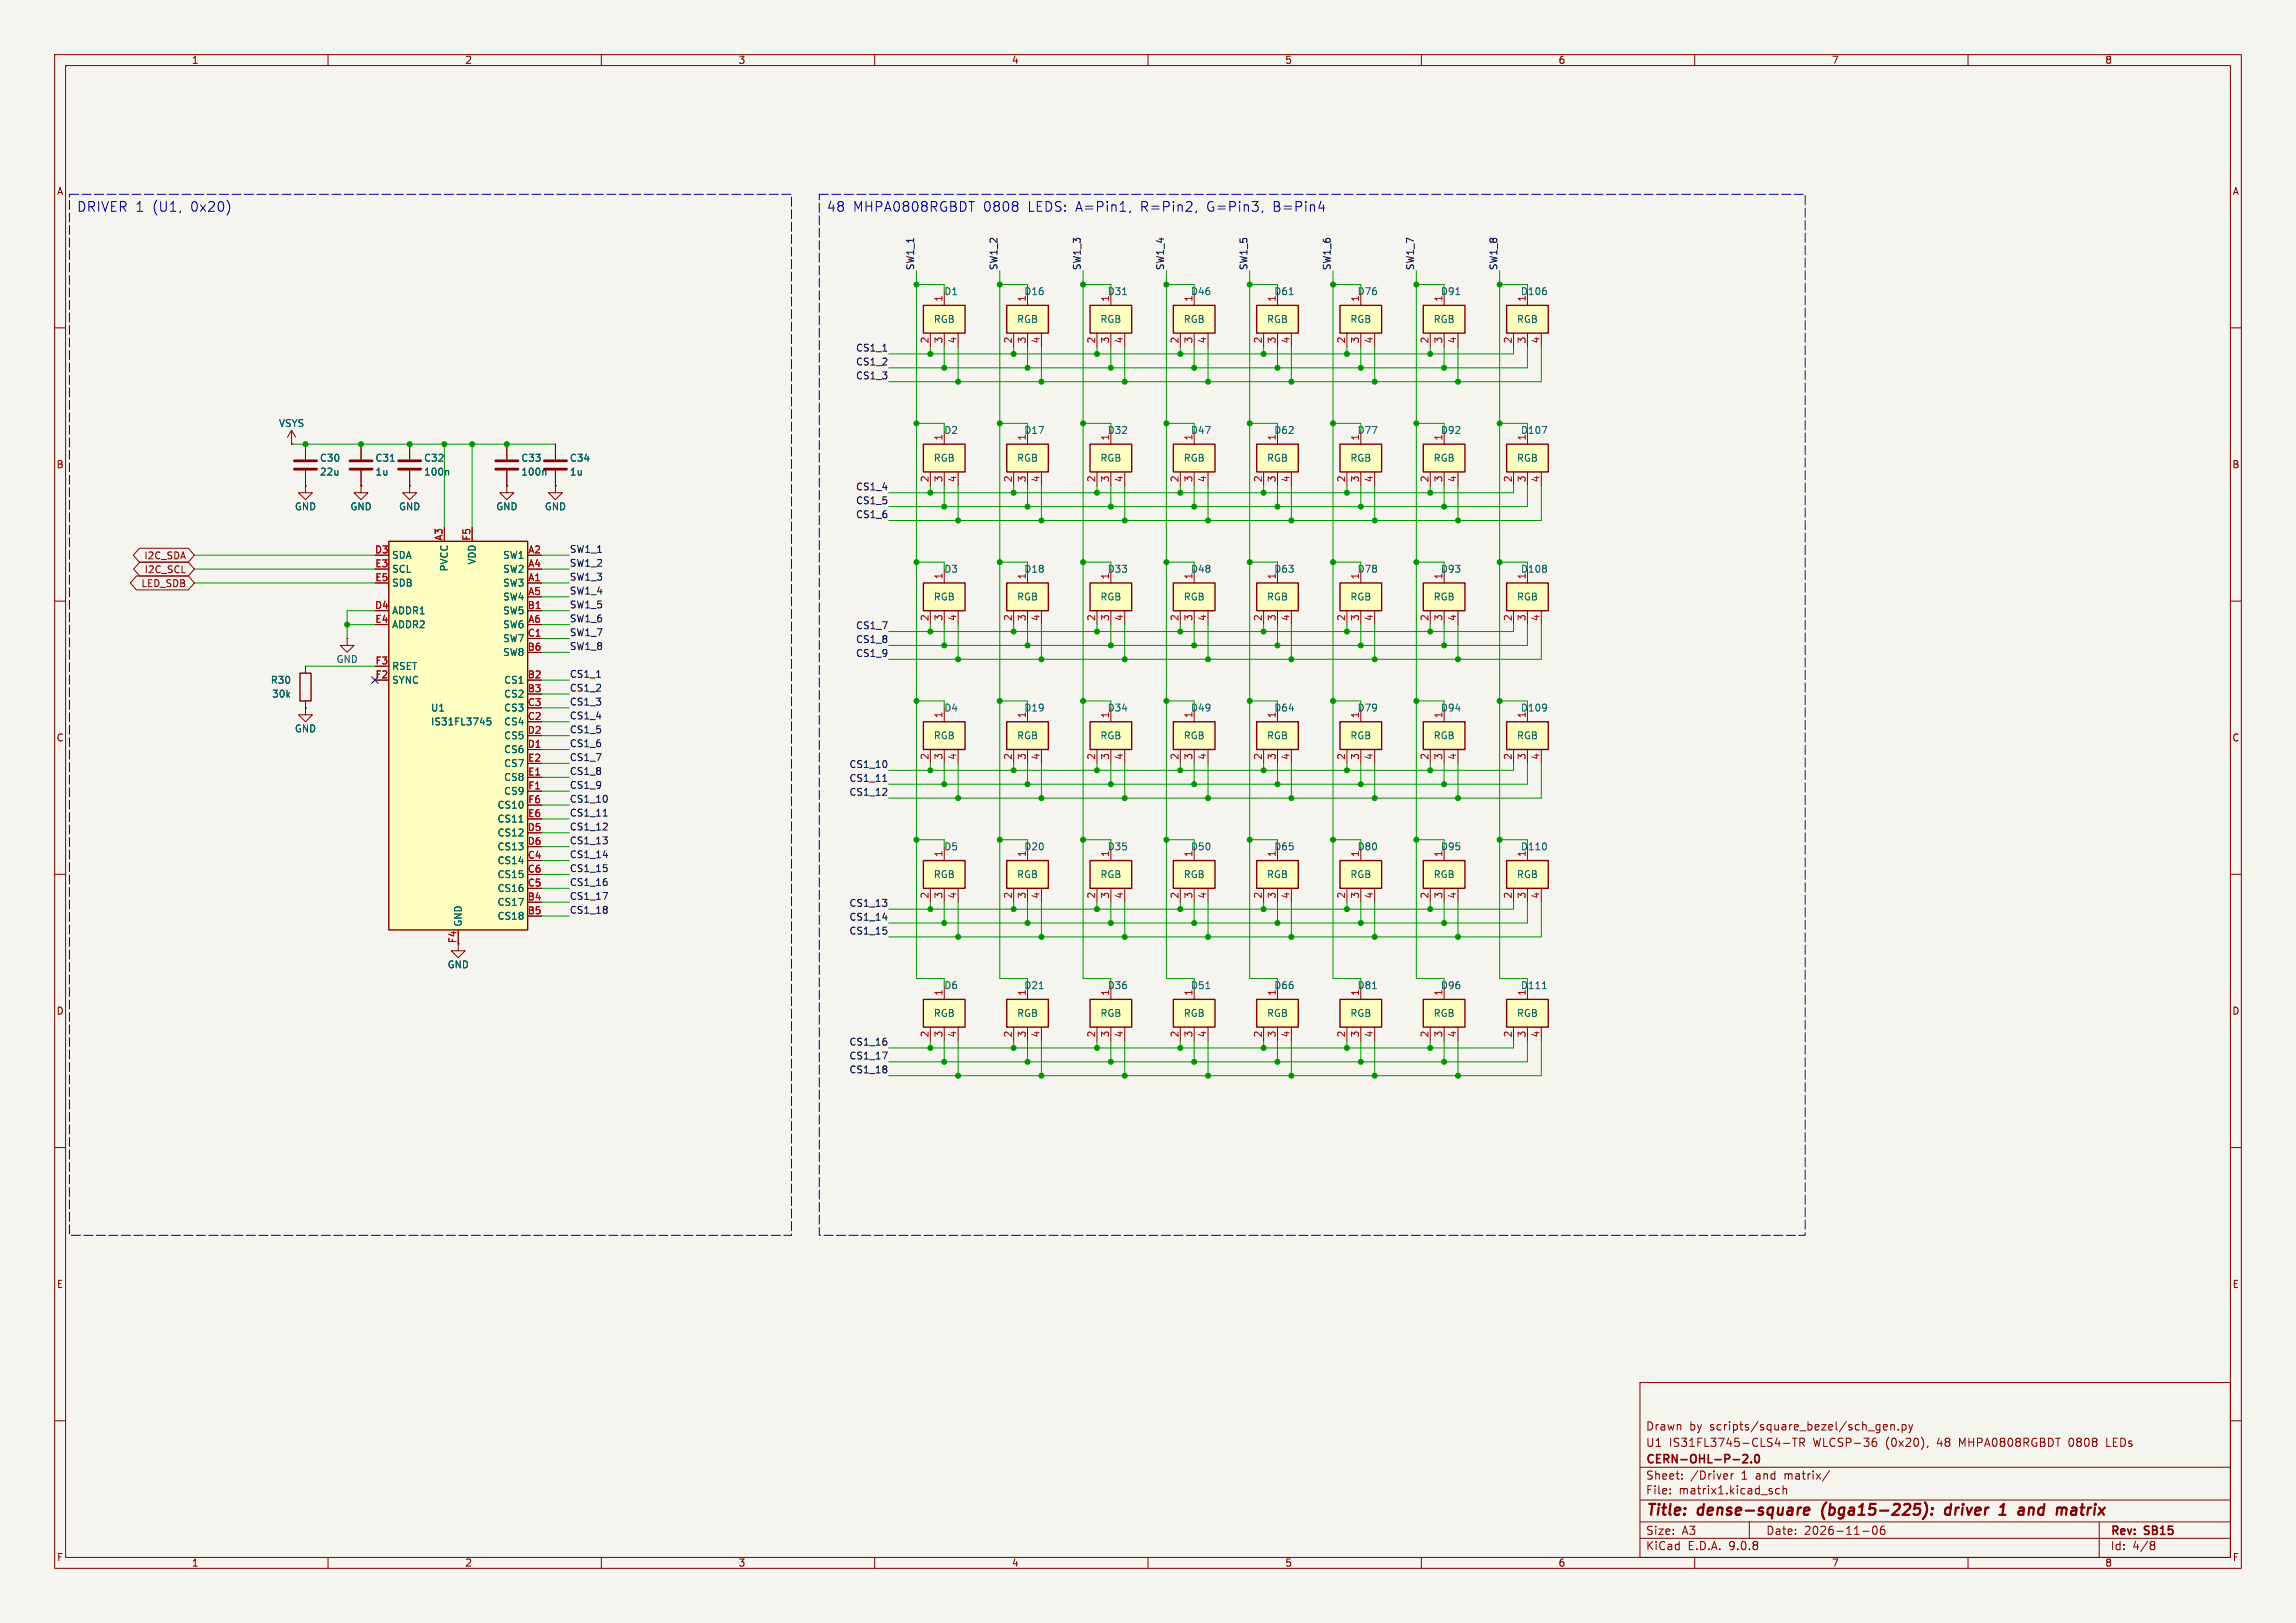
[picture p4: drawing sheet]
<svg xmlns="http://www.w3.org/2000/svg" width="420mm" height="297mm" viewBox="0 0 420 297" stroke-linecap="round" stroke-linejoin="round" font-family="sans-serif">
<defs><g id="words">
<g font-size="2.8" fill="#840000">
<text x="301" y="277.9">Title:</text>
<text x="310.6" y="277.9">dense-square</text>
<text x="334.1" y="277.9">(bga15-225):</text>
<text x="357.5" y="277.9">driver</text>
<text x="368.3" y="277.9">1</text>
<text x="372.5" y="277.9">and</text>
<text x="380.3" y="277.9">matrix</text>
</g>
<g font-size="2.5" fill="#0000c2">
<text x="14" y="39">DRIVER 1</text>
<text x="27.9" y="39">(U1,</text>
<text x="34.9" y="39">0x20)</text>
<text x="151.1" y="39">48</text>
<text x="156" y="39">MHPA0808RGBDT</text>
<text x="179.9" y="39">0808</text>
<text x="188.1" y="39">LEDS: A=Pin1,</text>
<text x="208.9" y="39">R=Pin2,</text>
<text x="221.1" y="39">G=Pin3,</text>
<text x="233.3" y="39">B=Pin4</text>
</g>
<g font-size="2.1" fill="#840000">
<text x="301" y="262">Drawn</text>
<text x="309" y="262">by</text>
<text x="312.8" y="262">scripts/square_bezel/sch_gen.py</text>
<text x="301" y="268.2">CERN-OHL-P-2.0</text>
<text x="301" y="265">U1</text>
<text x="305.3" y="265">IS31FL3745-CLS4-TR</text>
<text x="331.7" y="265">WLCSP-36</text>
<text x="345.1" y="265">(0x20),</text>
<text x="354.6" y="265">48</text>
<text x="358.8" y="265">MHPA0808RGBDT</text>
<text x="379" y="265">0808</text>
<text x="386" y="265">LEDs</text>
<text x="301" y="273.7">File:</text>
<text x="301" y="271">Sheet:</text>
<text x="307.1" y="273.7">matrix1.kicad_sch</text>
<text x="309.2" y="271">/Driver</text>
<text x="318.6" y="271">1</text>
<text x="321.3" y="271">and</text>
<text x="326.7" y="271">matrix/</text>
<text x="301" y="281.1">Size:</text>
<text x="307.6" y="281.1">A3</text>
<text x="323" y="281.1">Date:</text>
<text x="330" y="281.1">2026-11-06</text>
<text x="386" y="281.3">Rev:</text>
<text x="392.4" y="281.3">SB15</text>
<text x="301" y="283.9">KiCad</text>
<text x="308.7" y="283.9">E.D.A.</text>
<text x="316.3" y="283.9">9.0.8</text>
<text x="386" y="283.9">Id:</text>
<text x="390.1" y="283.9">4/8</text>
</g>
<g font-size="1.8" fill="#840000">
<text x="35" y="11.9">1</text>
<text x="85" y="11.9">2</text>
<text x="135" y="11.9">3</text>
<text x="185" y="11.9">4</text>
<text x="235" y="11.9">5</text>
<text x="285" y="11.9">6</text>
<text x="335" y="11.9">7</text>
<text x="385" y="11.9">8</text>
<text x="10.3" y="35.9">A</text>
<text x="408.3" y="35.9">A</text>
<text x="10.3" y="85.9">B</text>
<text x="408.2" y="85.9">B</text>
<text x="25.8" y="107.6">LED_SDB</text>
<text x="26.3" y="102.6">I2C_SDA</text>
<text x="26.4" y="105.1">I2C_SCL</text>
<text x="10.3" y="135.9">C</text>
<text x="408.2" y="135.9">C</text>
<text x="83.6" y="172.7" transform="rotate(-90 83.6 172.7)">F4</text>
<text x="10.3" y="185.9">D</text>
<text x="408.2" y="185.9">D</text>
<text x="10.3" y="235.9">E</text>
<text x="408.3" y="235.9">E</text>
<text x="10.3" y="285.9">F</text>
<text x="35" y="286.9">1</text>
<text x="85" y="286.9">2</text>
<text x="135" y="286.9">3</text>
<text x="185" y="286.9">4</text>
<text x="235" y="286.9">5</text>
<text x="285" y="286.9">6</text>
<text x="335" y="286.9">7</text>
<text x="385" y="286.9">8</text>
<text x="408.3" y="285.9">F</text>
</g>
<g font-size="1.8" fill="#0f0f0f">
<text x="167.3" y="49.5" transform="rotate(-90 167.3 49.5)">SW1_1</text>
<text x="182.5" y="49.5" transform="rotate(-90 182.5 49.5)">SW1_2</text>
<text x="197.8" y="49.5" transform="rotate(-90 197.8 49.5)">SW1_3</text>
<text x="213" y="49.5" transform="rotate(-90 213 49.5)">SW1_4</text>
<text x="228.3" y="49.5" transform="rotate(-90 228.3 49.5)">SW1_5</text>
<text x="243.5" y="49.5" transform="rotate(-90 243.5 49.5)">SW1_6</text>
<text x="258.7" y="49.5" transform="rotate(-90 258.7 49.5)">SW1_7</text>
<text x="274" y="49.5" transform="rotate(-90 274 49.5)">SW1_8</text>
<text x="156.5" y="64.4">CS1_1</text>
<text x="156.5" y="67">CS1_2</text>
<text x="156.5" y="69.5">CS1_3</text>
<text x="156.5" y="89.8">CS1_4</text>
<text x="156.5" y="94.9">CS1_6</text>
<text x="156.5" y="92.4">CS1_5</text>
<text x="104.1" y="101.3">SW1_1</text>
<text x="104.1" y="103.8">SW1_2</text>
<text x="104.1" y="106.3">SW1_3</text>
<text x="104.1" y="111.4">SW1_5</text>
<text x="104.1" y="114">SW1_6</text>
<text x="104.1" y="108.9">SW1_4</text>
<text x="104.1" y="119">SW1_8</text>
<text x="104.1" y="116.5">SW1_7</text>
<text x="156.5" y="115.2">CS1_7</text>
<text x="156.5" y="117.8">CS1_8</text>
<text x="104.1" y="124.1">CS1_1</text>
<text x="156.5" y="120.3">CS1_9</text>
<text x="104.1" y="126.7">CS1_2</text>
<text x="104.1" y="129.2">CS1_3</text>
<text x="104.1" y="131.7">CS1_4</text>
<text x="104.1" y="134.3">CS1_5</text>
<text x="104.1" y="136.8">CS1_6</text>
<text x="104.1" y="141.9">CS1_8</text>
<text x="104.1" y="139.4">CS1_7</text>
<text x="155.3" y="140.6">CS1_10</text>
<text x="155.3" y="143.2">CS1_11</text>
<text x="104.1" y="144.4">CS1_9</text>
<text x="104.1" y="147">CS1_10</text>
<text x="104.1" y="149.5">CS1_11</text>
<text x="155.3" y="145.7">CS1_12</text>
<text x="104.1" y="152.1">CS1_12</text>
<text x="104.1" y="154.6">CS1_13</text>
<text x="104.1" y="157.1">CS1_14</text>
<text x="104.1" y="159.7">CS1_15</text>
<text x="104.1" y="167.3">CS1_18</text>
<text x="104.1" y="164.8">CS1_17</text>
<text x="104.1" y="162.2">CS1_16</text>
<text x="155.3" y="166">CS1_13</text>
<text x="155.3" y="171.1">CS1_15</text>
<text x="155.3" y="168.6">CS1_14</text>
<text x="155.3" y="191.4">CS1_16</text>
<text x="155.3" y="196.5">CS1_18</text>
<text x="155.3" y="194">CS1_17</text>
</g>
<g font-size="1.8" fill="#006464">
<text x="170.7" y="59.3">RGB</text>
<text x="172.6" y="54.2">D1</text>
<text x="186" y="59.3">RGB</text>
<text x="187.3" y="54.2">D16</text>
<text x="201.2" y="59.3">RGB</text>
<text x="202.5" y="54.2">D31</text>
<text x="216.4" y="59.3">RGB</text>
<text x="217.8" y="54.2">D46</text>
<text x="231.7" y="59.3">RGB</text>
<text x="233" y="54.2">D61</text>
<text x="246.9" y="59.3">RGB</text>
<text x="248.2" y="54.2">D76</text>
<text x="262.2" y="59.3">RGB</text>
<text x="263.5" y="54.2">D91</text>
<text x="277.4" y="59.3">RGB</text>
<text x="278.1" y="54.2">D106</text>
<text x="50.9" y="78.3">VSYS</text>
<text x="172.6" y="79.6">D2</text>
<text x="187.3" y="79.6">D17</text>
<text x="202.5" y="79.6">D32</text>
<text x="217.8" y="79.6">D47</text>
<text x="233" y="79.6">D62</text>
<text x="248.2" y="79.6">D77</text>
<text x="263.5" y="79.6">D92</text>
<text x="278.1" y="79.6">D107</text>
<text x="58.4" y="84.7">C30</text>
<text x="58.4" y="87.2">22u</text>
<text x="68.6" y="87.2">1u</text>
<text x="68.6" y="84.7">C31</text>
<text x="77.5" y="87.2">100n</text>
<text x="77.5" y="84.7">C32</text>
<text x="95.3" y="87.2">100n</text>
<text x="95.3" y="84.7">C33</text>
<text x="104.1" y="87.2">1u</text>
<text x="104.1" y="84.7">C34</text>
<text x="170.7" y="84.7">RGB</text>
<text x="186" y="84.7">RGB</text>
<text x="201.2" y="84.7">RGB</text>
<text x="216.4" y="84.7">RGB</text>
<text x="231.7" y="84.7">RGB</text>
<text x="246.9" y="84.7">RGB</text>
<text x="262.2" y="84.7">RGB</text>
<text x="277.4" y="84.7">RGB</text>
<text x="53.8" y="93.6">GND</text>
<text x="64" y="93.6">GND</text>
<text x="72.9" y="93.6">GND</text>
<text x="90.7" y="93.6">GND</text>
<text x="99.6" y="93.6">GND</text>
<text x="71.6" y="102.5">SDA</text>
<text x="71.6" y="105">SCL</text>
<text x="71.6" y="107.5">SDB</text>
<text x="82.1" y="104.7" transform="rotate(-90 82.1 104.7)">PVCC</text>
<text x="87.2" y="103.4" transform="rotate(-90 87.2 103.4)">VDD</text>
<text x="91.9" y="102.5">SW1</text>
<text x="91.9" y="105">SW2</text>
<text x="91.9" y="107.5">SW3</text>
<text x="172.6" y="105">D3</text>
<text x="187.3" y="105">D18</text>
<text x="202.5" y="105">D33</text>
<text x="217.8" y="105">D48</text>
<text x="233" y="105">D63</text>
<text x="248.2" y="105">D78</text>
<text x="263.5" y="105">D93</text>
<text x="278.1" y="105">D108</text>
<text x="71.6" y="112.6">ADDR1</text>
<text x="91.9" y="110.1">SW4</text>
<text x="91.9" y="112.6">SW5</text>
<text x="170.7" y="110.1">RGB</text>
<text x="186" y="110.1">RGB</text>
<text x="201.2" y="110.1">RGB</text>
<text x="216.4" y="110.1">RGB</text>
<text x="231.7" y="110.1">RGB</text>
<text x="246.9" y="110.1">RGB</text>
<text x="262.2" y="110.1">RGB</text>
<text x="277.4" y="110.1">RGB</text>
<text x="71.6" y="115.2">ADDR2</text>
<text x="91.9" y="115.2">SW6</text>
<text x="91.9" y="117.7">SW7</text>
<text x="49.4" y="125.3">R30</text>
<text x="61.5" y="121.5">GND</text>
<text x="71.6" y="122.8">RSET</text>
<text x="71.6" y="125.3">SYNC</text>
<text x="91.9" y="120.2">SW8</text>
<text x="92.1" y="125.3">CS1</text>
<text x="49.7" y="127.9">30k</text>
<text x="78.7" y="130.4">U1</text>
<text x="92.1" y="127.9">CS2</text>
<text x="92.1" y="130.4">CS3</text>
<text x="172.6" y="130.4">D4</text>
<text x="187.3" y="130.4">D19</text>
<text x="202.5" y="130.4">D34</text>
<text x="217.8" y="130.4">D49</text>
<text x="233" y="130.4">D64</text>
<text x="248.2" y="130.4">D79</text>
<text x="263.5" y="130.4">D94</text>
<text x="278.1" y="130.4">D109</text>
<text x="53.8" y="134.2">GND</text>
<text x="78.7" y="132.9">IS31FL3745</text>
<text x="92.1" y="132.9">CS4</text>
<text x="92.1" y="135.5">CS5</text>
<text x="170.7" y="135.5">RGB</text>
<text x="186" y="135.5">RGB</text>
<text x="201.2" y="135.5">RGB</text>
<text x="216.4" y="135.5">RGB</text>
<text x="231.7" y="135.5">RGB</text>
<text x="246.9" y="135.5">RGB</text>
<text x="262.2" y="135.5">RGB</text>
<text x="277.4" y="135.5">RGB</text>
<text x="92.1" y="138">CS6</text>
<text x="92.1" y="140.6">CS7</text>
<text x="92.1" y="143.1">CS8</text>
<text x="90.9" y="148.2">CS10</text>
<text x="92.1" y="145.6">CS9</text>
<text x="90.9" y="150.7">CS11</text>
<text x="90.9" y="153.3">CS12</text>
<text x="90.9" y="155.8">CS13</text>
<text x="172.6" y="155.8">D5</text>
<text x="187.3" y="155.8">D20</text>
<text x="202.5" y="155.8">D35</text>
<text x="217.8" y="155.8">D50</text>
<text x="233" y="155.8">D65</text>
<text x="248.2" y="155.8">D80</text>
<text x="263.5" y="155.8">D95</text>
<text x="278.1" y="155.8">D110</text>
<text x="90.9" y="158.3">CS14</text>
<text x="90.9" y="160.9">CS15</text>
<text x="170.7" y="160.9">RGB</text>
<text x="186" y="160.9">RGB</text>
<text x="201.2" y="160.9">RGB</text>
<text x="216.4" y="160.9">RGB</text>
<text x="231.7" y="160.9">RGB</text>
<text x="246.9" y="160.9">RGB</text>
<text x="262.2" y="160.9">RGB</text>
<text x="277.4" y="160.9">RGB</text>
<text x="90.9" y="163.4">CS16</text>
<text x="90.9" y="166">CS17</text>
<text x="84.7" y="169.7" transform="rotate(-90 84.7 169.7)">GND</text>
<text x="90.9" y="168.5">CS18</text>
<text x="81.8" y="177.4">GND</text>
<text x="172.6" y="181.2">D6</text>
<text x="187.3" y="181.2">D21</text>
<text x="202.5" y="181.2">D36</text>
<text x="217.8" y="181.2">D51</text>
<text x="233" y="181.2">D66</text>
<text x="248.2" y="181.2">D81</text>
<text x="263.5" y="181.2">D96</text>
<text x="278.1" y="181.2">D111</text>
<text x="170.7" y="186.3">RGB</text>
<text x="186" y="186.3">RGB</text>
<text x="201.2" y="186.3">RGB</text>
<text x="216.4" y="186.3">RGB</text>
<text x="231.7" y="186.3">RGB</text>
<text x="246.9" y="186.3">RGB</text>
<text x="262.2" y="186.3">RGB</text>
<text x="277.4" y="186.3">RGB</text>
</g>
<g font-size="1.8" fill="#a90000">
<text x="172.5" y="55.3" transform="rotate(-90 172.5 55.3)">1</text>
<text x="187.7" y="55.3" transform="rotate(-90 187.7 55.3)">1</text>
<text x="202.9" y="55.3" transform="rotate(-90 202.9 55.3)">1</text>
<text x="218.2" y="55.3" transform="rotate(-90 218.2 55.3)">1</text>
<text x="233.4" y="55.3" transform="rotate(-90 233.4 55.3)">1</text>
<text x="248.7" y="55.3" transform="rotate(-90 248.7 55.3)">1</text>
<text x="263.9" y="55.3" transform="rotate(-90 263.9 55.3)">1</text>
<text x="279.1" y="55.3" transform="rotate(-90 279.1 55.3)">1</text>
<text x="169.9" y="62.9" transform="rotate(-90 169.9 62.9)">2</text>
<text x="172.5" y="62.9" transform="rotate(-90 172.5 62.9)">3</text>
<text x="175" y="62.9" transform="rotate(-90 175 62.9)">4</text>
<text x="185.2" y="62.9" transform="rotate(-90 185.2 62.9)">2</text>
<text x="187.7" y="62.9" transform="rotate(-90 187.7 62.9)">3</text>
<text x="190.2" y="62.9" transform="rotate(-90 190.2 62.9)">4</text>
<text x="200.4" y="62.9" transform="rotate(-90 200.4 62.9)">2</text>
<text x="202.9" y="62.9" transform="rotate(-90 202.9 62.9)">3</text>
<text x="205.5" y="62.9" transform="rotate(-90 205.5 62.9)">4</text>
<text x="215.6" y="62.9" transform="rotate(-90 215.6 62.9)">2</text>
<text x="218.2" y="62.9" transform="rotate(-90 218.2 62.9)">3</text>
<text x="220.7" y="62.9" transform="rotate(-90 220.7 62.9)">4</text>
<text x="230.9" y="62.9" transform="rotate(-90 230.9 62.9)">2</text>
<text x="233.4" y="62.9" transform="rotate(-90 233.4 62.9)">3</text>
<text x="236" y="62.9" transform="rotate(-90 236 62.9)">4</text>
<text x="246.1" y="62.9" transform="rotate(-90 246.1 62.9)">2</text>
<text x="248.7" y="62.9" transform="rotate(-90 248.7 62.9)">3</text>
<text x="251.2" y="62.9" transform="rotate(-90 251.2 62.9)">4</text>
<text x="261.4" y="62.9" transform="rotate(-90 261.4 62.9)">2</text>
<text x="263.9" y="62.9" transform="rotate(-90 263.9 62.9)">3</text>
<text x="266.4" y="62.9" transform="rotate(-90 266.4 62.9)">4</text>
<text x="276.6" y="62.9" transform="rotate(-90 276.6 62.9)">2</text>
<text x="279.1" y="62.9" transform="rotate(-90 279.1 62.9)">3</text>
<text x="281.7" y="62.9" transform="rotate(-90 281.7 62.9)">4</text>
<text x="172.5" y="80.7" transform="rotate(-90 172.5 80.7)">1</text>
<text x="187.7" y="80.7" transform="rotate(-90 187.7 80.7)">1</text>
<text x="202.9" y="80.7" transform="rotate(-90 202.9 80.7)">1</text>
<text x="218.2" y="80.7" transform="rotate(-90 218.2 80.7)">1</text>
<text x="233.4" y="80.7" transform="rotate(-90 233.4 80.7)">1</text>
<text x="248.7" y="80.7" transform="rotate(-90 248.7 80.7)">1</text>
<text x="263.9" y="80.7" transform="rotate(-90 263.9 80.7)">1</text>
<text x="279.1" y="80.7" transform="rotate(-90 279.1 80.7)">1</text>
<text x="169.9" y="88.3" transform="rotate(-90 169.9 88.3)">2</text>
<text x="172.5" y="88.3" transform="rotate(-90 172.5 88.3)">3</text>
<text x="175" y="88.3" transform="rotate(-90 175 88.3)">4</text>
<text x="185.2" y="88.3" transform="rotate(-90 185.2 88.3)">2</text>
<text x="187.7" y="88.3" transform="rotate(-90 187.7 88.3)">3</text>
<text x="190.2" y="88.3" transform="rotate(-90 190.2 88.3)">4</text>
<text x="200.4" y="88.3" transform="rotate(-90 200.4 88.3)">2</text>
<text x="202.9" y="88.3" transform="rotate(-90 202.9 88.3)">3</text>
<text x="205.5" y="88.3" transform="rotate(-90 205.5 88.3)">4</text>
<text x="215.6" y="88.3" transform="rotate(-90 215.6 88.3)">2</text>
<text x="218.2" y="88.3" transform="rotate(-90 218.2 88.3)">3</text>
<text x="220.7" y="88.3" transform="rotate(-90 220.7 88.3)">4</text>
<text x="230.9" y="88.3" transform="rotate(-90 230.9 88.3)">2</text>
<text x="233.4" y="88.3" transform="rotate(-90 233.4 88.3)">3</text>
<text x="236" y="88.3" transform="rotate(-90 236 88.3)">4</text>
<text x="246.1" y="88.3" transform="rotate(-90 246.1 88.3)">2</text>
<text x="248.7" y="88.3" transform="rotate(-90 248.7 88.3)">3</text>
<text x="251.2" y="88.3" transform="rotate(-90 251.2 88.3)">4</text>
<text x="261.4" y="88.3" transform="rotate(-90 261.4 88.3)">2</text>
<text x="263.9" y="88.3" transform="rotate(-90 263.9 88.3)">3</text>
<text x="266.4" y="88.3" transform="rotate(-90 266.4 88.3)">4</text>
<text x="276.6" y="88.3" transform="rotate(-90 276.6 88.3)">2</text>
<text x="279.1" y="88.3" transform="rotate(-90 279.1 88.3)">3</text>
<text x="281.7" y="88.3" transform="rotate(-90 281.7 88.3)">4</text>
<text x="68.5" y="101.3">D3</text>
<text x="81" y="99" transform="rotate(-90 81 99)">A3</text>
<text x="86.1" y="99" transform="rotate(-90 86.1 99)">F5</text>
<text x="96.5" y="101.3">A2</text>
<text x="68.6" y="103.9">E3</text>
<text x="68.6" y="106.4">E5</text>
<text x="96.5" y="103.9">A4</text>
<text x="96.5" y="106.4">A1</text>
<text x="172.5" y="106.1" transform="rotate(-90 172.5 106.1)">1</text>
<text x="187.7" y="106.1" transform="rotate(-90 187.7 106.1)">1</text>
<text x="202.9" y="106.1" transform="rotate(-90 202.9 106.1)">1</text>
<text x="218.2" y="106.1" transform="rotate(-90 218.2 106.1)">1</text>
<text x="233.4" y="106.1" transform="rotate(-90 233.4 106.1)">1</text>
<text x="248.7" y="106.1" transform="rotate(-90 248.7 106.1)">1</text>
<text x="263.9" y="106.1" transform="rotate(-90 263.9 106.1)">1</text>
<text x="279.1" y="106.1" transform="rotate(-90 279.1 106.1)">1</text>
<text x="68.5" y="111.5">D4</text>
<text x="96.4" y="111.5">B1</text>
<text x="96.5" y="109">A5</text>
<text x="169.9" y="113.7" transform="rotate(-90 169.9 113.7)">2</text>
<text x="172.5" y="113.7" transform="rotate(-90 172.5 113.7)">3</text>
<text x="175" y="113.7" transform="rotate(-90 175 113.7)">4</text>
<text x="185.2" y="113.7" transform="rotate(-90 185.2 113.7)">2</text>
<text x="187.7" y="113.7" transform="rotate(-90 187.7 113.7)">3</text>
<text x="190.2" y="113.7" transform="rotate(-90 190.2 113.7)">4</text>
<text x="200.4" y="113.7" transform="rotate(-90 200.4 113.7)">2</text>
<text x="202.9" y="113.7" transform="rotate(-90 202.9 113.7)">3</text>
<text x="205.5" y="113.7" transform="rotate(-90 205.5 113.7)">4</text>
<text x="215.6" y="113.7" transform="rotate(-90 215.6 113.7)">2</text>
<text x="218.2" y="113.7" transform="rotate(-90 218.2 113.7)">3</text>
<text x="220.7" y="113.7" transform="rotate(-90 220.7 113.7)">4</text>
<text x="230.9" y="113.7" transform="rotate(-90 230.9 113.7)">2</text>
<text x="233.4" y="113.7" transform="rotate(-90 233.4 113.7)">3</text>
<text x="236" y="113.7" transform="rotate(-90 236 113.7)">4</text>
<text x="246.1" y="113.7" transform="rotate(-90 246.1 113.7)">2</text>
<text x="248.7" y="113.7" transform="rotate(-90 248.7 113.7)">3</text>
<text x="251.2" y="113.7" transform="rotate(-90 251.2 113.7)">4</text>
<text x="261.4" y="113.7" transform="rotate(-90 261.4 113.7)">2</text>
<text x="263.9" y="113.7" transform="rotate(-90 263.9 113.7)">3</text>
<text x="266.4" y="113.7" transform="rotate(-90 266.4 113.7)">4</text>
<text x="276.6" y="113.7" transform="rotate(-90 276.6 113.7)">2</text>
<text x="279.1" y="113.7" transform="rotate(-90 279.1 113.7)">3</text>
<text x="281.7" y="113.7" transform="rotate(-90 281.7 113.7)">4</text>
<text x="68.6" y="114">E4</text>
<text x="96.4" y="116.6">C1</text>
<text x="96.4" y="119.1">B6</text>
<text x="96.5" y="114">A6</text>
<text x="68.6" y="121.7">F3</text>
<text x="68.6" y="124.2">F2</text>
<text x="96.4" y="124.2">B2</text>
<text x="96.4" y="126.7">B3</text>
<text x="96.4" y="129.3">C3</text>
<text x="96.4" y="131.8">C2</text>
<text x="172.5" y="131.5" transform="rotate(-90 172.5 131.5)">1</text>
<text x="187.7" y="131.5" transform="rotate(-90 187.7 131.5)">1</text>
<text x="202.9" y="131.5" transform="rotate(-90 202.9 131.5)">1</text>
<text x="218.2" y="131.5" transform="rotate(-90 218.2 131.5)">1</text>
<text x="233.4" y="131.5" transform="rotate(-90 233.4 131.5)">1</text>
<text x="248.7" y="131.5" transform="rotate(-90 248.7 131.5)">1</text>
<text x="263.9" y="131.5" transform="rotate(-90 263.9 131.5)">1</text>
<text x="279.1" y="131.5" transform="rotate(-90 279.1 131.5)">1</text>
<text x="96.4" y="134.4">D2</text>
<text x="96.4" y="136.9">D1</text>
<text x="96.5" y="139.4">E2</text>
<text x="96.5" y="142">E1</text>
<text x="169.9" y="139.1" transform="rotate(-90 169.9 139.1)">2</text>
<text x="172.5" y="139.1" transform="rotate(-90 172.5 139.1)">3</text>
<text x="175" y="139.1" transform="rotate(-90 175 139.1)">4</text>
<text x="185.2" y="139.1" transform="rotate(-90 185.2 139.1)">2</text>
<text x="187.7" y="139.1" transform="rotate(-90 187.7 139.1)">3</text>
<text x="190.2" y="139.1" transform="rotate(-90 190.2 139.1)">4</text>
<text x="200.4" y="139.1" transform="rotate(-90 200.4 139.1)">2</text>
<text x="202.9" y="139.1" transform="rotate(-90 202.9 139.1)">3</text>
<text x="205.5" y="139.1" transform="rotate(-90 205.5 139.1)">4</text>
<text x="215.6" y="139.1" transform="rotate(-90 215.6 139.1)">2</text>
<text x="218.2" y="139.1" transform="rotate(-90 218.2 139.1)">3</text>
<text x="220.7" y="139.1" transform="rotate(-90 220.7 139.1)">4</text>
<text x="230.9" y="139.1" transform="rotate(-90 230.9 139.1)">2</text>
<text x="233.4" y="139.1" transform="rotate(-90 233.4 139.1)">3</text>
<text x="236" y="139.1" transform="rotate(-90 236 139.1)">4</text>
<text x="246.1" y="139.1" transform="rotate(-90 246.1 139.1)">2</text>
<text x="248.7" y="139.1" transform="rotate(-90 248.7 139.1)">3</text>
<text x="251.2" y="139.1" transform="rotate(-90 251.2 139.1)">4</text>
<text x="261.4" y="139.1" transform="rotate(-90 261.4 139.1)">2</text>
<text x="263.9" y="139.1" transform="rotate(-90 263.9 139.1)">3</text>
<text x="266.4" y="139.1" transform="rotate(-90 266.4 139.1)">4</text>
<text x="276.6" y="139.1" transform="rotate(-90 276.6 139.1)">2</text>
<text x="279.1" y="139.1" transform="rotate(-90 279.1 139.1)">3</text>
<text x="281.7" y="139.1" transform="rotate(-90 281.7 139.1)">4</text>
<text x="96.5" y="149.6">E6</text>
<text x="96.5" y="144.5">F1</text>
<text x="96.5" y="147.1">F6</text>
<text x="96.4" y="152.1">D5</text>
<text x="96.4" y="154.7">D6</text>
<text x="96.4" y="157.2">C4</text>
<text x="96.4" y="159.8">C6</text>
<text x="172.5" y="156.9" transform="rotate(-90 172.5 156.9)">1</text>
<text x="187.7" y="156.9" transform="rotate(-90 187.7 156.9)">1</text>
<text x="202.9" y="156.9" transform="rotate(-90 202.9 156.9)">1</text>
<text x="218.2" y="156.9" transform="rotate(-90 218.2 156.9)">1</text>
<text x="233.4" y="156.9" transform="rotate(-90 233.4 156.9)">1</text>
<text x="248.7" y="156.9" transform="rotate(-90 248.7 156.9)">1</text>
<text x="263.9" y="156.9" transform="rotate(-90 263.9 156.9)">1</text>
<text x="279.1" y="156.9" transform="rotate(-90 279.1 156.9)">1</text>
<text x="96.4" y="162.3">C5</text>
<text x="96.4" y="164.8">B4</text>
<text x="96.4" y="167.4">B5</text>
<text x="169.9" y="164.5" transform="rotate(-90 169.9 164.5)">2</text>
<text x="172.5" y="164.5" transform="rotate(-90 172.5 164.5)">3</text>
<text x="175" y="164.5" transform="rotate(-90 175 164.5)">4</text>
<text x="185.2" y="164.5" transform="rotate(-90 185.2 164.5)">2</text>
<text x="187.7" y="164.5" transform="rotate(-90 187.7 164.5)">3</text>
<text x="190.2" y="164.5" transform="rotate(-90 190.2 164.5)">4</text>
<text x="200.4" y="164.5" transform="rotate(-90 200.4 164.5)">2</text>
<text x="202.9" y="164.5" transform="rotate(-90 202.9 164.5)">3</text>
<text x="205.5" y="164.5" transform="rotate(-90 205.5 164.5)">4</text>
<text x="215.6" y="164.5" transform="rotate(-90 215.6 164.5)">2</text>
<text x="218.2" y="164.5" transform="rotate(-90 218.2 164.5)">3</text>
<text x="220.7" y="164.5" transform="rotate(-90 220.7 164.5)">4</text>
<text x="230.9" y="164.5" transform="rotate(-90 230.9 164.5)">2</text>
<text x="233.4" y="164.5" transform="rotate(-90 233.4 164.5)">3</text>
<text x="236" y="164.5" transform="rotate(-90 236 164.5)">4</text>
<text x="246.1" y="164.5" transform="rotate(-90 246.1 164.5)">2</text>
<text x="248.7" y="164.5" transform="rotate(-90 248.7 164.5)">3</text>
<text x="251.2" y="164.5" transform="rotate(-90 251.2 164.5)">4</text>
<text x="261.4" y="164.5" transform="rotate(-90 261.4 164.5)">2</text>
<text x="263.9" y="164.5" transform="rotate(-90 263.9 164.5)">3</text>
<text x="266.4" y="164.5" transform="rotate(-90 266.4 164.5)">4</text>
<text x="276.6" y="164.5" transform="rotate(-90 276.6 164.5)">2</text>
<text x="279.1" y="164.5" transform="rotate(-90 279.1 164.5)">3</text>
<text x="281.7" y="164.5" transform="rotate(-90 281.7 164.5)">4</text>
<text x="172.5" y="182.3" transform="rotate(-90 172.5 182.3)">1</text>
<text x="187.7" y="182.3" transform="rotate(-90 187.7 182.3)">1</text>
<text x="202.9" y="182.3" transform="rotate(-90 202.9 182.3)">1</text>
<text x="218.2" y="182.3" transform="rotate(-90 218.2 182.3)">1</text>
<text x="233.4" y="182.3" transform="rotate(-90 233.4 182.3)">1</text>
<text x="248.7" y="182.3" transform="rotate(-90 248.7 182.3)">1</text>
<text x="263.9" y="182.3" transform="rotate(-90 263.9 182.3)">1</text>
<text x="279.1" y="182.3" transform="rotate(-90 279.1 182.3)">1</text>
<text x="169.9" y="189.9" transform="rotate(-90 169.9 189.9)">2</text>
<text x="172.5" y="189.9" transform="rotate(-90 172.5 189.9)">3</text>
<text x="175" y="189.9" transform="rotate(-90 175 189.9)">4</text>
<text x="185.2" y="189.9" transform="rotate(-90 185.2 189.9)">2</text>
<text x="187.7" y="189.9" transform="rotate(-90 187.7 189.9)">3</text>
<text x="190.2" y="189.9" transform="rotate(-90 190.2 189.9)">4</text>
<text x="200.4" y="189.9" transform="rotate(-90 200.4 189.9)">2</text>
<text x="202.9" y="189.9" transform="rotate(-90 202.9 189.9)">3</text>
<text x="205.5" y="189.9" transform="rotate(-90 205.5 189.9)">4</text>
<text x="215.6" y="189.9" transform="rotate(-90 215.6 189.9)">2</text>
<text x="218.2" y="189.9" transform="rotate(-90 218.2 189.9)">3</text>
<text x="220.7" y="189.9" transform="rotate(-90 220.7 189.9)">4</text>
<text x="230.9" y="189.9" transform="rotate(-90 230.9 189.9)">2</text>
<text x="233.4" y="189.9" transform="rotate(-90 233.4 189.9)">3</text>
<text x="236" y="189.9" transform="rotate(-90 236 189.9)">4</text>
<text x="246.1" y="189.9" transform="rotate(-90 246.1 189.9)">2</text>
<text x="248.7" y="189.9" transform="rotate(-90 248.7 189.9)">3</text>
<text x="251.2" y="189.9" transform="rotate(-90 251.2 189.9)">4</text>
<text x="261.4" y="189.9" transform="rotate(-90 261.4 189.9)">2</text>
<text x="263.9" y="189.9" transform="rotate(-90 263.9 189.9)">3</text>
<text x="266.4" y="189.9" transform="rotate(-90 266.4 189.9)">4</text>
<text x="276.6" y="189.9" transform="rotate(-90 276.6 189.9)">2</text>
<text x="279.1" y="189.9" transform="rotate(-90 279.1 189.9)">3</text>
<text x="281.7" y="189.9" transform="rotate(-90 281.7 189.9)">4</text>
</g>
</g></defs>
<path d="M0 0h420v297h-420z" fill="#f5f4ef" stroke="#f5f4ef" stroke-width=".18"/>
<g fill="none" stroke="#840000" stroke-width=".18">
<path d="M10 10h400v277h-400zM12 12h396v273h-396zM60 10v2M110 10v2M160 10v2M210 10v2M260 10v2M310 10v2M360 10v2M10 60h2M408 60h2M10 110h2"/>
<path d="M408 110h2M10 160h2M408 160h2M10 210h2M408 210h2M300 253h108v32h-108zM10 260h2M300 278.5h108M300 274.5h108M300 268.5h108M305.5 273.2v.2M305.5 272.5v.1"/>
<path d="M307.7 270.5v.2M307.7 269.8v.1M316.7 269.7v1M317.1 269.7l-.3 .1-.1 .2M320 278.5v3M325.5 272.5l-.4-.1-.3 .3v.4l.1 .2h.6M326.2 272.5l.2-.1 .3 .1 .1 .9M326.2 271.9v1.5M326.2 264.1h1.2M327.9 263.2h.8M328.3 263.2v1.5M329.2 264l.7-.1 .2-.2-.1-.4-.2-.1h-.6v1.5"/>
<path d="M329.6 264l.5 .7M334.7 269.1l-1.3 1.9M342.7 279.4a.81 .81 0 0 0 .3 1.4l.2-.2 .2-.4-.2-.8M342.7 263.8h.5l.1 .2-.1 .5-.5 .2M343.2 263.2l-.5 .1M344.2 279.4a1.17 1.17 0 0 0-.1 1.3h.6l.1-.6-.3-.2h-.4l-.2 .2M344.5 261.2l.7-.2v-.2l-.5-.1-.2 .2 .1 .7h.6M345.9 260.8l.2-.1 .3 .1 .1 .9M345.9 260.7v1M347.2 261.5v.2M347.9 260.8l.5-.1 .3 .3v.4l-.2 .2h-.6M347.9 260.7v1.5"/>
<path d="M349.2 260.7l.3 1M349.5 261.7l-.3 .5M349.9 260.7l-.4 1M352.7 264.6l-.2 .3M384 278.5v6.5M385.4 263.2v1.5h.7M408 260h2M60 285v2M110 285v2M160 285v2M210 285v2M260 285v2"/>
<path d="M300 281.5h108M310 285v2M340.7 280.2h1.2M360 285v2M393.6 282.1l.4 .1 .2 .2-.3 .3M393.6 282.7h.3M393.9 282.7l.2 .2 .1 .4-.2 .2-.4 .1"/>
</g>
<g fill="none" stroke="#840000" stroke-width=".4">
<path d="M330 276.5l1-.2-.1-.3-.2-.1-.5 .1-.3 .9 .3 .3 .6-.1M333.4 276.3v1.1M352.1 274.9a2.32 2.32 0 0 1-.4 3.1M353.4 277v.1l-.1 .1M353.4 277l-.1 .1v.1M353.4 277l-.1 .2M353.5 276v.2M353.5 276l.1 .1-.1 .1M353.5 276l-.1 .1 .1 .1M356.8 276a.66 .66 0 0 0-1 .3v.5l.1 .3 .2 .1 .6-.1M356.9 275.2l-.2 2M365.7 277.2h1.2"/>
<path d="M366.3 275.5l.2-.3-.2 2M371.2 275.9l-.2 1.3M371.8 275.9l-.6 .2M379.6 275.9l-.6 .1M379.6 276.4h-.5a.4 .4 0 0 0-.3 .4 .4 .4 0 0 0 .2 .4h.5"/>
</g>
<path d="M318.8 266.3l.6-.1 .2 .1 .1 .3-.9 1.1h.9M320.3 267.5v.2M321.1 266.3l.2-.1a.8 .8 0 0 1 .5 .7 .8 .8 0 0 1-.5 .8l-.2-.2-.1-.4z" fill="none" stroke="#840000" stroke-width=".3"/>
<path d="M199.4 132.1h7.6v5.1h-7.6z" fill="#ffffc2"/>
<path d="M199.4 132.1h7.6v5.1h-7.6z" fill="none" stroke="#840000" stroke-width=".25"/>
<path d="M200.7 137.2v2.5M203.2 129.5v2.6M203.2 137.2v2.5M205.7 137.2v2.5" fill="none" stroke="#840000" stroke-width=".18"/>
<path d="M184.1 182.9h7.7v5.1h-7.7z" fill="#ffffc2"/>
<path d="M184.1 182.9h7.7v5.1h-7.7z" fill="none" stroke="#840000" stroke-width=".25"/>
<path d="M185.4 188v2.5M188 180.3v2.6M188 188v2.5M190.5 188v2.5" fill="none" stroke="#840000" stroke-width=".18"/>
<path d="M190.1 180.9h.7" fill="none" stroke="#006464" stroke-width=".18"/>
<path d="M229.9 157.5h7.6v5.1h-7.6z" fill="#ffffc2"/>
<path d="M229.9 157.5h7.6v5.1h-7.6z" fill="none" stroke="#840000" stroke-width=".25"/>
<path d="M233.7 154.9v2.6M231.1 162.6v2.5M233.7 162.6v2.5M236.2 162.6v2.5" fill="none" stroke="#840000" stroke-width=".18"/>
<path d="M184.1 157.5h7.7v5.1h-7.7z" fill="#ffffc2"/>
<path d="M184.1 157.5h7.7v5.1h-7.7z" fill="none" stroke="#840000" stroke-width=".25"/>
<path d="M188 154.9v2.6M185.4 162.6v2.5M188 162.6v2.5M190.5 162.6v2.5" fill="none" stroke="#840000" stroke-width=".18"/>
<path d="M168.9 157.5h7.6v5.1h-7.6z" fill="#ffffc2"/>
<path d="M168.9 157.5h7.6v5.1h-7.6z" fill="none" stroke="#840000" stroke-width=".25"/>
<path d="M172.7 154.9v2.6M170.2 162.6v2.5M172.7 162.6v2.5M175.3 162.6v2.5" fill="none" stroke="#840000" stroke-width=".18"/>
<path d="M229.9 182.9h7.6v5.1h-7.6z" fill="#ffffc2"/>
<path d="M229.9 182.9h7.6v5.1h-7.6z" fill="none" stroke="#840000" stroke-width=".25"/>
<path d="M231.1 188v2.5M233.7 180.3v2.6M233.7 188v2.5M236.2 188v2.5" fill="none" stroke="#840000" stroke-width=".18"/>
<path d="M245.1 182.9h7.6v5.1h-7.6z" fill="#ffffc2"/>
<path d="M245.1 182.9h7.6v5.1h-7.6z" fill="none" stroke="#840000" stroke-width=".25"/>
<path d="M246.4 188v2.5M248.9 180.3v2.6M248.9 188v2.5M251.5 188v2.5" fill="none" stroke="#840000" stroke-width=".18"/>
<path d="M251.1 180.9h.7" fill="none" stroke="#006464" stroke-width=".18"/>
<path d="M199.4 55.9h7.6v5.1h-7.6z" fill="#ffffc2"/>
<path d="M199.4 55.9h7.6v5.1h-7.6z" fill="none" stroke="#840000" stroke-width=".25"/>
<path d="M203.2 53.3v2.6M200.7 61v2.5M203.2 61v2.5M205.7 61v2.5" fill="none" stroke="#840000" stroke-width=".18"/>
<path d="M205.3 53.9h.8" fill="none" stroke="#006464" stroke-width=".18"/>
<path d="M214.6 55.9h7.6v5.1h-7.6z" fill="#ffffc2"/>
<path d="M214.6 55.9h7.6v5.1h-7.6z" fill="none" stroke="#840000" stroke-width=".25"/>
<path d="M218.4 53.3v2.6M215.9 61v2.5M218.4 61v2.5M221 61v2.5" fill="none" stroke="#840000" stroke-width=".18"/>
<path d="M168.9 182.9h7.6v5.1h-7.6z" fill="#ffffc2"/>
<path d="M168.9 182.9h7.6v5.1h-7.6z" fill="none" stroke="#840000" stroke-width=".25"/>
<path d="M170.2 188v2.5M172.7 180.3v2.6M172.7 188v2.5M175.3 188v2.5" fill="none" stroke="#840000" stroke-width=".18"/>
<path d="M214.6 81.3h7.6v5.1h-7.6z" fill="#ffffc2"/>
<path d="M214.6 81.3h7.6v5.1h-7.6z" fill="none" stroke="#840000" stroke-width=".25"/>
<path d="M218.4 78.7v2.6M215.9 86.4v2.5M218.4 86.4v2.5M221 86.4v2.5" fill="none" stroke="#840000" stroke-width=".18"/>
<path d="M199.4 81.3h7.6v5.1h-7.6z" fill="#ffffc2"/>
<path d="M199.4 81.3h7.6v5.1h-7.6z" fill="none" stroke="#840000" stroke-width=".25"/>
<path d="M203.2 78.7v2.6M200.7 86.4v2.5M203.2 86.4v2.5M205.7 86.4v2.5" fill="none" stroke="#840000" stroke-width=".18"/>
<path d="M214.6 132.1h7.6v5.1h-7.6z" fill="#ffffc2"/>
<path d="M214.6 132.1h7.6v5.1h-7.6z" fill="none" stroke="#840000" stroke-width=".25"/>
<path d="M215.9 137.2v2.5M218.4 129.5v2.6M218.4 137.2v2.5M221 137.2v2.5" fill="none" stroke="#840000" stroke-width=".18"/>
<path d="M229.9 132.1h7.6v5.1h-7.6z" fill="#ffffc2"/>
<path d="M229.9 132.1h7.6v5.1h-7.6z" fill="none" stroke="#840000" stroke-width=".25"/>
<path d="M231.1 137.2v2.5M233.7 129.5v2.6M233.7 137.2v2.5M236.2 137.2v2.5" fill="none" stroke="#840000" stroke-width=".18"/>
<path d="M214.6 182.9h7.6v5.1h-7.6z" fill="#ffffc2"/>
<path d="M214.6 182.9h7.6v5.1h-7.6z" fill="none" stroke="#840000" stroke-width=".25"/>
<path d="M92.7 88.9v1.3h1.3l-1.3 1.2-1.3-1.2h1.3M92.7 88.9h.1M92.7 81.3v2.8M92.7 86.1v2.8M215.9 188v2.5M218.4 180.3v2.6M218.4 188v2.5M221 188v2.5" fill="none" stroke="#840000" stroke-width=".18"/>
<path d="M99.7 86.1l.1 .2v.6M220.6 180.9h.7" fill="none" stroke="#006464" stroke-width=".18"/>
<path d="M90.7 84.3h4M90.7 85.9h4" fill="none" stroke="#840000" stroke-width=".51"/>
<path d="M168.9 132.1h7.6v5.1h-7.6z" fill="#ffffc2"/>
<path d="M168.9 132.1h7.6v5.1h-7.6z" fill="none" stroke="#840000" stroke-width=".25"/>
<path d="M170.2 137.2v2.5M172.7 129.5v2.6M172.7 137.2v2.5M175.3 137.2v2.5" fill="none" stroke="#840000" stroke-width=".18"/>
<path d="M184.1 81.3h7.7v5.1h-7.7z" fill="#ffffc2"/>
<path d="M184.1 81.3h7.7v5.1h-7.7z" fill="none" stroke="#840000" stroke-width=".25"/>
<path d="M188 78.7v2.6M185.4 86.4v2.5M188 86.4v2.5M190.5 86.4v2.5" fill="none" stroke="#840000" stroke-width=".18"/>
<path d="M184.1 55.9h7.7v5.1h-7.7z" fill="#ffffc2"/>
<path d="M184.1 55.9h7.7v5.1h-7.7z" fill="none" stroke="#840000" stroke-width=".25"/>
<path d="M188 53.3v2.6M185.4 61v2.5M188 61v2.5M190.5 61v2.5" fill="none" stroke="#840000" stroke-width=".18"/>
<path d="M168.9 81.3h7.6v5.1h-7.6z" fill="#ffffc2"/>
<path d="M168.9 81.3h7.6v5.1h-7.6z" fill="none" stroke="#840000" stroke-width=".25"/>
<path d="M172.7 78.7v2.6M170.2 86.4v2.5M172.7 86.4v2.5M175.3 86.4v2.5" fill="none" stroke="#840000" stroke-width=".18"/>
<path d="M168.9 106.7h7.6v5.1h-7.6z" fill="#ffffc2"/>
<path d="M168.9 106.7h7.6v5.1h-7.6z" fill="none" stroke="#840000" stroke-width=".25"/>
<path d="M170.2 111.8v2.5M172.7 104.1v2.6M172.7 111.8v2.5M175.3 111.8v2.5" fill="none" stroke="#840000" stroke-width=".18"/>
<path d="M184.1 106.7h7.7v5.1h-7.7z" fill="#ffffc2"/>
<path d="M184.1 106.7h7.7v5.1h-7.7z" fill="none" stroke="#840000" stroke-width=".25"/>
<path d="M185.4 111.8v2.5M188 104.1v2.6M188 111.8v2.5M190.5 111.8v2.5" fill="none" stroke="#840000" stroke-width=".18"/>
<path d="M168.9 55.9h7.6v5.1h-7.6z" fill="#ffffc2"/>
<path d="M168.9 55.9h7.6v5.1h-7.6z" fill="none" stroke="#840000" stroke-width=".25"/>
<path d="M172.7 53.3v2.6M170.2 61v2.5M172.7 61v2.5M175.3 61v2.5" fill="none" stroke="#840000" stroke-width=".18"/>
<path d="M275.6 182.9h7.6v5.1h-7.6z" fill="#ffffc2"/>
<path d="M275.6 182.9h7.6v5.1h-7.6z" fill="none" stroke="#840000" stroke-width=".25"/>
<path d="M276.9 188v2.5M279.4 180.3v2.6M279.4 188v2.5M281.9 188v2.5" fill="none" stroke="#840000" stroke-width=".18"/>
<path d="M282.2 180.9h.7" fill="none" stroke="#006464" stroke-width=".18"/>
<path d="M260.3 182.9h7.7v5.1h-7.7z" fill="#ffffc2"/>
<path d="M260.3 182.9h7.7v5.1h-7.7z" fill="none" stroke="#840000" stroke-width=".25"/>
<path d="M261.6 188v2.5M264.2 180.3v2.6M264.2 188v2.5M266.7 188v2.5" fill="none" stroke="#840000" stroke-width=".18"/>
<path d="M214.6 157.5h7.6v5.1h-7.6z" fill="#ffffc2"/>
<path d="M214.6 157.5h7.6v5.1h-7.6z" fill="none" stroke="#840000" stroke-width=".25"/>
<path d="M218.4 154.9v2.6M215.9 162.6v2.5M218.4 162.6v2.5M221 162.6v2.5" fill="none" stroke="#840000" stroke-width=".18"/>
<path d="M184.1 132.1h7.7v5.1h-7.7z" fill="#ffffc2"/>
<path d="M184.1 132.1h7.7v5.1h-7.7z" fill="none" stroke="#840000" stroke-width=".25"/>
<path d="M185.4 137.2v2.5M188 129.5v2.6M188 137.2v2.5M190.5 137.2v2.5" fill="none" stroke="#840000" stroke-width=".18"/>
<path d="M275.6 157.5h7.6v5.1h-7.6z" fill="#ffffc2"/>
<path d="M275.6 157.5h7.6v5.1h-7.6z" fill="none" stroke="#840000" stroke-width=".25"/>
<path d="M279.4 154.9v2.6M276.9 162.6v2.5M279.4 162.6v2.5M281.9 162.6v2.5" fill="none" stroke="#840000" stroke-width=".18"/>
<path d="M260.3 157.5h7.7v5.1h-7.7z" fill="#ffffc2"/>
<path d="M260.3 157.5h7.7v5.1h-7.7z" fill="none" stroke="#840000" stroke-width=".25"/>
<path d="M264.2 154.9v2.6M261.6 162.6v2.5M264.2 162.6v2.5M266.7 162.6v2.5" fill="none" stroke="#840000" stroke-width=".18"/>
<path d="M245.1 157.5h7.6v5.1h-7.6z" fill="#ffffc2"/>
<path d="M245.1 157.5h7.6v5.1h-7.6z" fill="none" stroke="#840000" stroke-width=".25"/>
<path d="M248.9 154.9v2.6M246.4 162.6v2.5M248.9 162.6v2.5M251.5 162.6v2.5" fill="none" stroke="#840000" stroke-width=".18"/>
<path d="M275.6 132.1h7.6v5.1h-7.6z" fill="#ffffc2"/>
<path d="M275.6 132.1h7.6v5.1h-7.6z" fill="none" stroke="#840000" stroke-width=".25"/>
<path d="M276.9 137.2v2.5M279.4 129.5v2.6M279.4 137.2v2.5M281.9 137.2v2.5" fill="none" stroke="#840000" stroke-width=".18"/>
<path d="M245.1 132.1h7.6v5.1h-7.6z" fill="#ffffc2"/>
<path d="M245.1 132.1h7.6v5.1h-7.6z" fill="none" stroke="#840000" stroke-width=".25"/>
<path d="M246.4 137.2v2.5M248.9 129.5v2.6M248.9 137.2v2.5M251.5 137.2v2.5" fill="none" stroke="#840000" stroke-width=".18"/>
<path d="M260.3 132.1h7.7v5.1h-7.7z" fill="#ffffc2"/>
<path d="M260.3 132.1h7.7v5.1h-7.7z" fill="none" stroke="#840000" stroke-width=".25"/>
<path d="M63.5 116.8v1.3h1.3l-1.3 1.3-1.3-1.3h1.3M63.5 116.8h.1M261.6 137.2v2.5M264.2 129.5v2.6M264.2 137.2v2.5M266.7 137.2v2.5" fill="none" stroke="#840000" stroke-width=".18"/>
<path d="M199.4 106.7h7.6v5.1h-7.6z" fill="#ffffc2"/>
<path d="M199.4 106.7h7.6v5.1h-7.6z" fill="none" stroke="#840000" stroke-width=".25"/>
<path d="M55.9 88.9v1.3h1.2l-1.2 1.2-1.3-1.2h1.3M55.9 88.9h.1M66 81.3v2.8M66 86.1v2.8M200.7 111.8v2.5M203.2 104.1v2.6M203.2 111.8v2.5M205.7 111.8v2.5" fill="none" stroke="#840000" stroke-width=".18"/>
<path d="M64 84.3h4.1M64 85.9h4.1" fill="none" stroke="#840000" stroke-width=".51"/>
<path d="M71.4 84.4h.7" fill="none" stroke="#006464" stroke-width=".18"/>
<path d="M229.9 55.9h7.6v5.1h-7.6z" fill="#ffffc2"/>
<path d="M229.9 55.9h7.6v5.1h-7.6z" fill="none" stroke="#840000" stroke-width=".25"/>
<path d="M233.7 53.3v2.6M231.1 61v2.5M233.7 61v2.5M236.2 61v2.5" fill="none" stroke="#840000" stroke-width=".18"/>
<path d="M235.8 53.9h.8" fill="none" stroke="#006464" stroke-width=".18"/>
<path d="M260.3 81.3h7.7v5.1h-7.7z" fill="#ffffc2"/>
<path d="M260.3 81.3h7.7v5.1h-7.7z" fill="none" stroke="#840000" stroke-width=".25"/>
<path d="M264.2 78.7v2.6M55.9 81.3v2.8M55.9 86.1v2.8M66 88.9v1.3h1.3l-1.3 1.2-1.2-1.2h1.2M66 88.9h.1M261.6 86.4v2.5M264.2 86.4v2.5M266.7 86.4v2.5" fill="none" stroke="#840000" stroke-width=".18"/>
<path d="M53.8 84.3h4.1M53.8 85.9h4.1" fill="none" stroke="#840000" stroke-width=".51"/>
<path d="M229.9 106.7h7.6v5.1h-7.6z" fill="#ffffc2"/>
<path d="M229.9 106.7h7.6v5.1h-7.6z" fill="none" stroke="#840000" stroke-width=".25"/>
<path d="M231.1 111.8v2.5M233.7 104.1v2.6M233.7 111.8v2.5M236.2 111.8v2.5" fill="none" stroke="#840000" stroke-width=".18"/>
<path d="M214.6 106.7h7.6v5.1h-7.6z" fill="#ffffc2"/>
<path d="M214.6 106.7h7.6v5.1h-7.6z" fill="none" stroke="#840000" stroke-width=".25"/>
<path d="M215.9 111.8v2.5M218.4 104.1v2.6M218.4 111.8v2.5M221 111.8v2.5" fill="none" stroke="#840000" stroke-width=".18"/>
<path d="M245.1 81.3h7.6v5.1h-7.6z" fill="#ffffc2"/>
<path d="M245.1 81.3h7.6v5.1h-7.6z" fill="none" stroke="#840000" stroke-width=".25"/>
<path d="M248.9 78.7v2.6M246.4 86.4v2.5M248.9 86.4v2.5M251.5 86.4v2.5" fill="none" stroke="#840000" stroke-width=".18"/>
<path d="M229.9 81.3h7.6v5.1h-7.6z" fill="#ffffc2"/>
<path d="M229.9 81.3h7.6v5.1h-7.6z" fill="none" stroke="#840000" stroke-width=".25"/>
<path d="M233.7 78.7v2.6M74.9 81.3v2.8M74.9 86.1v2.8M231.1 86.4v2.5M233.7 86.4v2.5M236.2 86.4v2.5" fill="none" stroke="#840000" stroke-width=".18"/>
<path d="M72.9 84.3h4.1M72.9 85.9h4.1" fill="none" stroke="#840000" stroke-width=".51"/>
<path d="M81.9 86.1l.2 .2v.6" fill="none" stroke="#006464" stroke-width=".18"/>
<path d="M245.1 106.7h7.6v5.1h-7.6z" fill="#ffffc2"/>
<path d="M245.1 106.7h7.6v5.1h-7.6z" fill="none" stroke="#840000" stroke-width=".25"/>
<path d="M74.9 88.9v1.3h1.3l-1.3 1.2-1.2-1.2h1.2M74.9 88.9h.1M246.4 111.8v2.5M248.9 104.1v2.6M248.9 111.8v2.5M251.5 111.8v2.5" fill="none" stroke="#840000" stroke-width=".18"/>
<path d="M199.4 182.9h7.6v5.1h-7.6z" fill="#ffffc2"/>
<path d="M199.4 182.9h7.6v5.1h-7.6z" fill="none" stroke="#840000" stroke-width=".25"/>
<path d="M200.7 188v2.5M203.2 180.3v2.6M203.2 188v2.5M205.7 188v2.5" fill="none" stroke="#840000" stroke-width=".18"/>
<path d="M275.6 55.9h7.6v5.1h-7.6z" fill="#ffffc2"/>
<path d="M275.6 55.9h7.6v5.1h-7.6z" fill="none" stroke="#840000" stroke-width=".25"/>
<path d="M279.4 53.3v2.6M276.9 61v2.5M279.4 61v2.5M281.9 61v2.5" fill="none" stroke="#840000" stroke-width=".18"/>
<path d="M199.4 157.5h7.6v5.1h-7.6z" fill="#ffffc2"/>
<path d="M199.4 157.5h7.6v5.1h-7.6z" fill="none" stroke="#840000" stroke-width=".25"/>
<path d="M101.6 88.9v1.3h1.3l-1.3 1.2-1.3-1.2h1.3M101.6 88.9h.1M203.2 154.9v2.6M200.7 162.6v2.5M203.2 162.6v2.5M205.7 162.6v2.5" fill="none" stroke="#840000" stroke-width=".18"/>
<path d="M71.1 99.1h25.4v71.1h-25.4z" fill="#ffffc2"/>
<path d="M71.1 99.1h25.4v71.1h-25.4z" fill="none" stroke="#840000" stroke-width=".25"/>
<path d="M101.6 81.3v2.8M101.6 86.1v2.8M96.5 106.7h2.6M96.5 111.8h2.6M96.5 116.8h2.6M96.5 137.2h2.6M96.5 142.2h2.6M96.5 144.8h2.6" fill="none" stroke="#840000" stroke-width=".18"/>
<path d="M89.7 131.4h-.6v.6l.2-.1h.4l.1 .2-.1 .4-.1 .2-.5-.2M94.9 150.4h.8" fill="none" stroke="#006464" stroke-width=".18"/>
<path d="M99.6 84.3h4M99.6 85.9h4" fill="none" stroke="#840000" stroke-width=".51"/>
<path d="M275.6 81.3h7.6v5.1h-7.6z" fill="#ffffc2"/>
<path d="M275.6 81.3h7.6v5.1h-7.6z" fill="none" stroke="#840000" stroke-width=".25"/>
<path d="M279.4 78.7v2.6M276.9 86.4v2.5M279.4 86.4v2.5M281.9 86.4v2.5" fill="none" stroke="#840000" stroke-width=".18"/>
<path d="M282.1 78h.8l-.5 1.3" fill="none" stroke="#006464" stroke-width=".18"/>
<path d="M260.3 106.7h7.7v5.1h-7.7z" fill="#ffffc2"/>
<path d="M260.3 106.7h7.7v5.1h-7.7z" fill="none" stroke="#840000" stroke-width=".25"/>
<path d="M261.6 111.8v2.5M264.2 104.1v2.6M264.2 111.8v2.5M266.7 111.8v2.5M83.8 172.7v1.3h1.3l-1.3 1.3-1.3-1.3h1.3" fill="none" stroke="#840000" stroke-width=".18"/>
<path d="M260.3 55.9h7.7v5.1h-7.7z" fill="#ffffc2"/>
<path d="M260.3 55.9h7.7v5.1h-7.7z" fill="none" stroke="#840000" stroke-width=".25"/>
<path d="M264.2 53.3v2.6M261.6 61v2.5M264.2 61v2.5M266.7 61v2.5" fill="none" stroke="#840000" stroke-width=".18"/>
<path d="M266.3 53.9h.7" fill="none" stroke="#006464" stroke-width=".18"/>
<path d="M275.6 106.7h7.6v5.1h-7.6z" fill="#ffffc2"/>
<path d="M275.6 106.7h7.6v5.1h-7.6z" fill="none" stroke="#840000" stroke-width=".25"/>
<path d="M53.3 78.7l-.7 1.3M53.3 78.7l.8 1.3M53.3 78.7v2.6M53.3 81.3h.1M276.9 111.8v2.5M279.4 104.1v2.6M279.4 111.8v2.5M281.9 111.8v2.5M55.9 129.5v1.3h1.2l-1.2 1.3-1.3-1.3h1.3M55.9 129.5h.1" fill="none" stroke="#840000" stroke-width=".18"/>
<path d="M245.1 55.9h7.6v5.1h-7.6z" fill="#ffffc2"/>
<path d="M245.1 55.9h7.6v5.1h-7.6zM54.9 123.2h2v5.1h-2z" fill="none" stroke="#840000" stroke-width=".25"/>
<g fill="none" stroke="#840000" stroke-width=".18">
<path d="M248.9 53.3v2.6M246.4 61v2.5M248.9 61v2.5M251.5 61v2.5M53.3 81.3h.1M55.9 88.9h.1M55.9 81.3v2.8M55.9 86.1v2.8M66 88.9h.1M66 81.3v2.8M66 86.1v2.8M74.9 88.9h.1"/>
<path d="M74.9 81.3v2.8M74.9 86.1v2.8M92.7 88.9h.1M92.7 81.3v2.8M92.7 86.1v2.8M101.6 88.9h.1M101.6 81.3v2.8M101.6 86.1v2.8M25 105.4h9.4l1.2 1.3-1.2 1.3h-9.4l-1.2-1.3zM25.5 100.3h8.9l1.2 1.3-1.2 1.3h-8.9l-1.1-1.3zM25.6 102.9h8.8l1.2 1.2-1.2 1.3h-8.8l-1.2-1.3zM96.5 106.7h2.6"/>
<path d="M96.5 111.8h2.6M96.5 116.8h2.6M55.9 129.5h.1M55.9 121.9v1.3M55.9 128.3v1.2M96.5 137.2h2.6M96.5 142.2h2.6M96.5 144.8h2.6"/>
</g>
<g fill="none" stroke="#0f0f0f" stroke-width=".18">
<path d="M161.5 64.3h.7M109.1 123.9h.8M110.3 151.9h.8M110.3 149.3h.8M110.3 156.5h.8M111 150.7v.5M161.4 145.5h.8M161.5 143h.7M162.2 144.4v.4M110.3 163.3h.8l-.5 1.3M161.5 168h.8M162.2 170.3v.5"/>
<path d="M161.4 192.5h.9l-.6 1.3"/>
</g>
<g fill="none" stroke="#009600" stroke-width=".18">
<path d="M167.6 49.5v129.6h5.1v1.2M167.6 52.1h5.1v1.2M182.9 49.5v129.6h5.1v1.2M182.9 52.1h5.1v1.2M198.1 52.1h5.1v1.2M198.1 49.5v129.6h5.1v1.2M213.4 49.5v129.6h5v1.2M213.4 52.1h5v1.2M228.6 49.5v129.6h5.1v1.2M228.6 52.1h5.1v1.2M243.8 49.5v129.6h5.1v1.2M243.8 52.1h5.1v1.2"/>
<path d="M259.1 49.5v129.6h5.1v1.2M259.1 52.1h5.1v1.2M274.3 49.5v129.6h5.1v1.2M274.3 52.1h5.1v1.2M167.6 77.5h5.1v1.2M170.2 63.5v1.3M172.7 63.5v3.8M175.3 63.5v6.4M182.9 77.5h5.1v1.2M185.4 63.5v1.3M188 63.5v3.8M190.5 63.5v6.4"/>
<path d="M198.1 77.5h5.1v1.2M200.7 63.5v1.3M203.2 63.5v3.8M205.7 63.5v6.4M213.4 77.5h5v1.2M215.9 63.5v1.3M218.4 63.5v3.8M221 63.5v6.4M228.6 77.5h5.1v1.2M231.1 63.5v1.3M233.7 63.5v3.8M236.2 63.5v6.4"/>
<path d="M243.8 77.5h5.1v1.2M246.4 63.5v1.3M248.9 63.5v3.8M251.5 63.5v6.4M259.1 77.5h5.1v1.2M261.6 63.5v1.3M264.2 63.5v3.8M266.7 63.5v6.4M274.3 77.5h5.1v1.2M276.9 63.5v1.3h-114.3M279.4 63.5v3.8h-116.8M281.9 63.5v6.4h-119.3"/>
<path d="M53.3 81.3h48.3M81.3 81.3v15.2M86.4 81.3v15.2M170.2 88.9v1.3M172.7 88.9v3.8M175.3 88.9v6.4M185.4 88.9v1.3M188 88.9v3.8M190.5 88.9v6.4M200.7 88.9v1.3M203.2 88.9v3.8M205.7 88.9v6.4"/>
<path d="M215.9 88.9v1.3M218.4 88.9v3.8M221 88.9v6.4M231.1 88.9v1.3M233.7 88.9v3.8M236.2 88.9v6.4M246.4 88.9v1.3M248.9 88.9v3.8M251.5 88.9v6.4M261.6 88.9v1.3M264.2 88.9v3.8M266.7 88.9v6.4"/>
<path d="M276.9 88.9v1.3h-114.3M279.4 88.9v3.8h-116.8M281.9 88.9v6.4h-119.3M35.6 101.6h33M35.6 106.7h33M35.6 104.1h33M63.5 114.3h5.1M68.6 111.8h-5.1v5M99.1 101.6h5M99.1 111.8h5M99.1 106.7h5M99.1 104.1h5"/>
<path d="M99.1 114.3h5M99.1 119.4h5M99.1 116.8h5M99.1 109.2h5M167.6 102.9h5.1v1.2M170.2 114.3v1.3M172.7 114.3v3.8M175.3 114.3v6.4M182.9 102.9h5.1v1.2M185.4 114.3v1.3M188 114.3v3.8M190.5 114.3v6.4"/>
<path d="M198.1 102.9h5.1v1.2M200.7 114.3v1.3M203.2 114.3v3.8M205.7 114.3v6.4M213.4 102.9h5v1.2M215.9 114.3v1.3M218.4 114.3v3.8M221 114.3v6.4M228.6 102.9h5.1v1.2M231.1 114.3v1.3M233.7 114.3v3.8M236.2 114.3v6.4"/>
<path d="M243.8 102.9h5.1v1.2M246.4 114.3v1.3M248.9 114.3v3.8M251.5 114.3v6.4M259.1 102.9h5.1v1.2M261.6 114.3v1.3M264.2 114.3v3.8M266.7 114.3v6.4M274.3 102.9h5.1v1.2M276.9 114.3v1.3h-114.3M279.4 114.3v3.8h-116.8M281.9 114.3v6.4h-119.3"/>
<path d="M55.9 121.9h12.7M99.1 129.5h5M99.1 139.7h5M99.1 127h5M99.1 124.5h5M99.1 132.1h5M99.1 134.6h5M99.1 137.2h5M167.6 128.3h5.1v1.2M170.2 139.7v1.3M172.7 139.7v3.8M175.3 139.7v6.4"/>
<path d="M182.9 128.3h5.1v1.2M185.4 139.7v1.3M188 139.7v3.8M190.5 139.7v6.4M198.1 128.3h5.1v1.2M200.7 139.7v1.3M203.2 139.7v3.8M205.7 139.7v6.4M213.4 128.3h5v1.2M215.9 139.7v1.3M218.4 139.7v3.8M221 139.7v6.4"/>
<path d="M228.6 128.3h5.1v1.2M231.1 139.7v1.3M233.7 139.7v3.8M236.2 139.7v6.4M243.8 128.3h5.1v1.2M246.4 139.7v1.3M248.9 139.7v3.8M251.5 139.7v6.4M259.1 128.3h5.1v1.2M261.6 139.7v1.3M264.2 139.7v3.8M266.7 139.7v6.4"/>
<path d="M274.3 128.3h5.1v1.2M276.9 139.7v1.3h-114.3M279.4 139.7v3.8h-116.8M281.9 139.7v6.4h-119.3M99.1 142.2h5M99.1 144.8h5M99.1 147.3h5M99.1 149.9h5M99.1 152.4h5M99.1 154.9h5M99.1 157.5h5M167.6 153.7h5.1v1.2"/>
<path d="M182.9 153.7h5.1v1.2M198.1 153.7h5.1v1.2M213.4 153.7h5v1.2M228.6 153.7h5.1v1.2M243.8 153.7h5.1v1.2M259.1 153.7h5.1v1.2M274.3 153.7h5.1v1.2M99.1 167.6h5M99.1 162.6h5M99.1 165.1h5M99.1 160h5M170.2 165.1v1.3"/>
<path d="M172.7 165.1v3.8M175.3 165.1v6.4M185.4 165.1v1.3M188 165.1v3.8M190.5 165.1v6.4M200.7 165.1v1.3M203.2 165.1v3.8M205.7 165.1v6.4M215.9 165.1v1.3M218.4 165.1v3.8M221 165.1v6.4M231.1 165.1v1.3"/>
<path d="M233.7 165.1v3.8M236.2 165.1v6.4M246.4 165.1v1.3M248.9 165.1v3.8M251.5 165.1v6.4M261.6 165.1v1.3M264.2 165.1v3.8M266.7 165.1v6.4M276.9 165.1v1.3h-114.3M279.4 165.1v3.8h-116.8M281.9 165.1v6.4h-119.3M170.2 190.5v1.3"/>
<path d="M172.7 190.5v3.8M175.3 190.5v6.4M185.4 190.5v1.3M188 190.5v3.8M190.5 190.5v6.4M200.7 190.5v1.3M203.2 190.5v3.8M205.7 190.5v6.4M215.9 190.5v1.3M218.4 190.5v3.8M221 190.5v6.4M231.1 190.5v1.3"/>
<path d="M233.7 190.5v3.8M236.2 190.5v6.4M246.4 190.5v1.3M248.9 190.5v3.8M251.5 190.5v6.4M261.6 190.5v1.3M264.2 190.5v3.8M266.7 190.5v6.4M276.9 190.5v1.3h-114.3M279.4 190.5v3.8h-116.8M281.9 190.5v6.4h-119.3"/>
</g>
<path d="M68 123.9l1.2 1.2M69.2 123.9l-1.2 1.2" fill="none" stroke="#000084" stroke-width=".18"/>
<path d="M41.8 37l.2 .8-.2 1.2M177.2 36.9h1M186.1 37.1v.4M186.1 37.8v.7M206.8 38.6l-.2 .3M218.9 38.6l-.2 .3M231 38.6l-.2 .3M241.2 38.1h1.1" fill="none" stroke="#0000c2" stroke-width=".18"/>
<path d="M12.7 35.6h132.1v190.5h-132.1zM149.9 35.6h180.3v190.5h-180.3z" fill="none" stroke="#0000c2" stroke-width=".18" stroke-dasharray="1.7 .6"/>
<path d="M71.4 84.4h.7M81.9 86.1l.2 .2v.6M99.7 86.1l.1 .2v.6M89.7 131.4h-.6v.6l.2-.1h.4l.1 .2-.1 .4-.1 .2-.5-.2M94.9 150.4h.8" fill="none" stroke="#006464" stroke-width=".18"/>
<g fill="#009600" stroke="#009600" stroke-width=".18">
<circle cx="261.6" cy="64.8" r=".46"/>
<circle cx="264.2" cy="67.3" r=".46"/>
<circle cx="243.8" cy="52.1" r=".46"/>
<circle cx="259.1" cy="52.1" r=".46"/>
<circle cx="274.3" cy="52.1" r=".46"/>
<circle cx="248.9" cy="92.7" r=".46"/>
<circle cx="236.2" cy="95.3" r=".46"/>
<circle cx="274.3" cy="77.5" r=".46"/>
<circle cx="231.1" cy="115.6" r=".46"/>
<circle cx="246.4" cy="115.6" r=".46"/>
<circle cx="274.3" cy="102.9" r=".46"/>
<circle cx="251.5" cy="69.9" r=".46"/>
<circle cx="266.7" cy="69.9" r=".46"/>
<circle cx="261.6" cy="90.2" r=".46"/>
<circle cx="264.2" cy="92.7" r=".46"/>
<circle cx="259.1" cy="77.5" r=".46"/>
<circle cx="251.5" cy="95.3" r=".46"/>
<circle cx="266.7" cy="95.3" r=".46"/>
<circle cx="261.6" cy="115.6" r=".46"/>
<circle cx="264.2" cy="118.1" r=".46"/>
<circle cx="259.1" cy="102.9" r=".46"/>
<circle cx="200.7" cy="64.8" r=".46"/>
<circle cx="215.9" cy="64.8" r=".46"/>
<circle cx="198.1" cy="52.1" r=".46"/>
<circle cx="213.4" cy="52.1" r=".46"/>
<circle cx="228.6" cy="52.1" r=".46"/>
<circle cx="231.1" cy="64.8" r=".46"/>
<circle cx="172.7" cy="67.3" r=".46"/>
<circle cx="188" cy="67.3" r=".46"/>
<circle cx="203.2" cy="67.3" r=".46"/>
<circle cx="218.4" cy="67.3" r=".46"/>
<circle cx="228.6" cy="77.5" r=".46"/>
<circle cx="246.4" cy="64.8" r=".46"/>
<circle cx="233.7" cy="67.3" r=".46"/>
<circle cx="248.9" cy="67.3" r=".46"/>
<circle cx="236.2" cy="69.9" r=".46"/>
<circle cx="243.8" cy="77.5" r=".46"/>
<circle cx="170.2" cy="64.8" r=".46"/>
<circle cx="185.4" cy="64.8" r=".46"/>
<circle cx="167.6" cy="52.1" r=".46"/>
<circle cx="182.9" cy="52.1" r=".46"/>
<circle cx="167.6" cy="77.5" r=".46"/>
<circle cx="182.9" cy="77.5" r=".46"/>
<circle cx="170.2" cy="90.2" r=".46"/>
<circle cx="185.4" cy="90.2" r=".46"/>
<circle cx="200.7" cy="90.2" r=".46"/>
<circle cx="215.9" cy="90.2" r=".46"/>
<circle cx="198.1" cy="77.5" r=".46"/>
<circle cx="213.4" cy="77.5" r=".46"/>
<circle cx="175.3" cy="69.9" r=".46"/>
<circle cx="190.5" cy="69.9" r=".46"/>
<circle cx="205.7" cy="69.9" r=".46"/>
<circle cx="221" cy="69.9" r=".46"/>
<circle cx="231.1" cy="90.2" r=".46"/>
<circle cx="246.4" cy="90.2" r=".46"/>
<circle cx="233.7" cy="92.7" r=".46"/>
<circle cx="228.6" cy="102.9" r=".46"/>
<circle cx="243.8" cy="102.9" r=".46"/>
<circle cx="205.7" cy="95.3" r=".46"/>
<circle cx="221" cy="95.3" r=".46"/>
<circle cx="200.7" cy="115.6" r=".46"/>
<circle cx="215.9" cy="115.6" r=".46"/>
<circle cx="198.1" cy="102.9" r=".46"/>
<circle cx="213.4" cy="102.9" r=".46"/>
<circle cx="172.7" cy="118.1" r=".46"/>
<circle cx="188" cy="118.1" r=".46"/>
<circle cx="203.2" cy="118.1" r=".46"/>
<circle cx="175.3" cy="120.7" r=".46"/>
<circle cx="190.5" cy="120.7" r=".46"/>
<circle cx="175.3" cy="95.3" r=".46"/>
<circle cx="190.5" cy="95.3" r=".46"/>
<circle cx="170.2" cy="115.6" r=".46"/>
<circle cx="185.4" cy="115.6" r=".46"/>
<circle cx="182.9" cy="102.9" r=".46"/>
<circle cx="172.7" cy="92.7" r=".46"/>
<circle cx="188" cy="92.7" r=".46"/>
<circle cx="203.2" cy="92.7" r=".46"/>
<circle cx="218.4" cy="92.7" r=".46"/>
<circle cx="167.6" cy="102.9" r=".46"/>
<circle cx="170.2" cy="141" r=".46"/>
<circle cx="172.7" cy="143.5" r=".46"/>
<circle cx="175.3" cy="146.1" r=".46"/>
<circle cx="190.5" cy="146.1" r=".46"/>
<circle cx="167.6" cy="128.3" r=".46"/>
<circle cx="182.9" cy="128.3" r=".46"/>
<circle cx="205.7" cy="120.7" r=".46"/>
<circle cx="185.4" cy="141" r=".46"/>
<circle cx="188" cy="143.5" r=".46"/>
<circle cx="203.2" cy="143.5" r=".46"/>
<circle cx="218.4" cy="143.5" r=".46"/>
<circle cx="198.1" cy="128.3" r=".46"/>
<circle cx="213.4" cy="128.3" r=".46"/>
<circle cx="205.7" cy="146.1" r=".46"/>
<circle cx="221" cy="146.1" r=".46"/>
<circle cx="170.2" cy="166.4" r=".46"/>
<circle cx="185.4" cy="166.4" r=".46"/>
<circle cx="200.7" cy="166.4" r=".46"/>
<circle cx="215.9" cy="166.4" r=".46"/>
<circle cx="182.9" cy="153.7" r=".46"/>
<circle cx="198.1" cy="153.7" r=".46"/>
<circle cx="172.7" cy="168.9" r=".46"/>
<circle cx="188" cy="168.9" r=".46"/>
<circle cx="203.2" cy="168.9" r=".46"/>
<circle cx="175.3" cy="171.5" r=".46"/>
<circle cx="190.5" cy="171.5" r=".46"/>
<circle cx="218.4" cy="194.3" r=".46"/>
<circle cx="167.6" cy="153.7" r=".46"/>
<circle cx="170.2" cy="191.8" r=".46"/>
<circle cx="185.4" cy="191.8" r=".46"/>
<circle cx="172.7" cy="194.3" r=".46"/>
<circle cx="188" cy="194.3" r=".46"/>
<circle cx="251.5" cy="120.7" r=".46"/>
<circle cx="266.7" cy="120.7" r=".46"/>
<circle cx="261.6" cy="141" r=".46"/>
<circle cx="264.2" cy="143.5" r=".46"/>
<circle cx="259.1" cy="128.3" r=".46"/>
<circle cx="218.4" cy="118.1" r=".46"/>
<circle cx="233.7" cy="118.1" r=".46"/>
<circle cx="248.9" cy="118.1" r=".46"/>
<circle cx="221" cy="120.7" r=".46"/>
<circle cx="236.2" cy="120.7" r=".46"/>
<circle cx="200.7" cy="141" r=".46"/>
<circle cx="215.9" cy="141" r=".46"/>
<circle cx="231.1" cy="141" r=".46"/>
<circle cx="246.4" cy="141" r=".46"/>
<circle cx="213.4" cy="153.7" r=".46"/>
<circle cx="228.6" cy="153.7" r=".46"/>
<circle cx="243.8" cy="153.7" r=".46"/>
<circle cx="228.6" cy="128.3" r=".46"/>
<circle cx="243.8" cy="128.3" r=".46"/>
<circle cx="274.3" cy="128.3" r=".46"/>
<circle cx="246.4" cy="166.4" r=".46"/>
<circle cx="261.6" cy="166.4" r=".46"/>
<circle cx="259.1" cy="153.7" r=".46"/>
<circle cx="274.3" cy="153.7" r=".46"/>
<circle cx="248.9" cy="143.5" r=".46"/>
<circle cx="236.2" cy="146.1" r=".46"/>
<circle cx="251.5" cy="146.1" r=".46"/>
<circle cx="266.7" cy="146.1" r=".46"/>
<circle cx="233.7" cy="143.5" r=".46"/>
<circle cx="231.1" cy="166.4" r=".46"/>
<circle cx="218.4" cy="168.9" r=".46"/>
<circle cx="233.7" cy="168.9" r=".46"/>
<circle cx="248.9" cy="168.9" r=".46"/>
<circle cx="264.2" cy="168.9" r=".46"/>
<circle cx="221" cy="171.5" r=".46"/>
<circle cx="236.2" cy="171.5" r=".46"/>
<circle cx="251.5" cy="171.5" r=".46"/>
<circle cx="266.7" cy="171.5" r=".46"/>
<circle cx="200.7" cy="191.8" r=".46"/>
<circle cx="215.9" cy="191.8" r=".46"/>
<circle cx="231.1" cy="191.8" r=".46"/>
<circle cx="246.4" cy="191.8" r=".46"/>
<circle cx="261.6" cy="191.8" r=".46"/>
<circle cx="233.7" cy="194.3" r=".46"/>
<circle cx="248.9" cy="194.3" r=".46"/>
<circle cx="264.2" cy="194.3" r=".46"/>
<circle cx="205.7" cy="171.5" r=".46"/>
<circle cx="203.2" cy="194.3" r=".46"/>
<circle cx="175.3" cy="196.9" r=".46"/>
<circle cx="190.5" cy="196.9" r=".46"/>
<circle cx="205.7" cy="196.9" r=".46"/>
<circle cx="221" cy="196.9" r=".46"/>
<circle cx="236.2" cy="196.9" r=".46"/>
<circle cx="251.5" cy="196.9" r=".46"/>
<circle cx="266.7" cy="196.9" r=".46"/>
<circle cx="81.3" cy="81.3" r=".46"/>
<circle cx="86.4" cy="81.3" r=".46"/>
<circle cx="74.9" cy="81.3" r=".46"/>
<circle cx="92.7" cy="81.3" r=".46"/>
<circle cx="63.5" cy="114.3" r=".46"/>
<circle cx="55.9" cy="81.3" r=".46"/>
<circle cx="66" cy="81.3" r=".46"/>
</g>
<use href="#words"/>
</svg>
